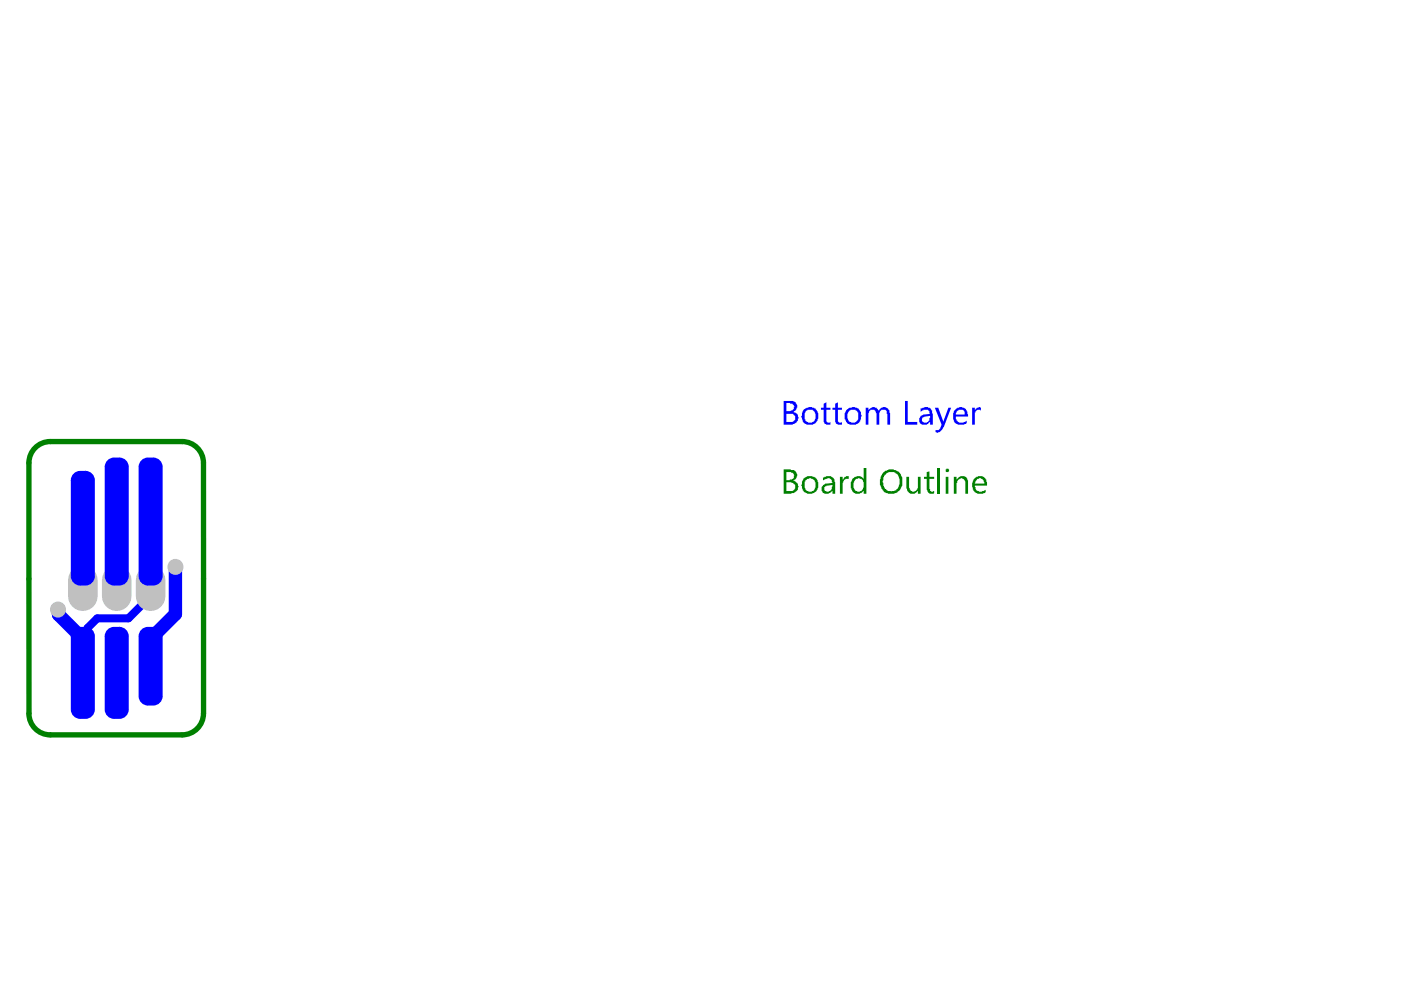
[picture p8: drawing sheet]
<svg xmlns="http://www.w3.org/2000/svg" width="297mm" height="210mm" viewBox="0 0 297 210" stroke-linecap="round" stroke-linejoin="round" font-family="sans-serif">
<path d="M6.1 98.1v53.2M10.7 93.6h27.9M43.1 98.1l.1 53.2M10.7 155.8h27.9" fill="none" stroke="#008000" stroke-width="1.1"/>
<g fill="#008000">
<path d="M178.1 101.1h.6v.7l.4-.7 .9-.1v.7v-.2h-.8l-.4 .5-.1 .4v2.3h-.6z"/>
<path d="M192.2 101.1h.5v2.3l.2 .1a.71 .71 0 0 0 .5 .7 .71 .71 0 0 0 .8-.2l.4-.5v-2.4h.6v3.6h-.6v-.6h-.1a1.15 1.15 0 0 1-1.3 .6 1.15 1.15 0 0 1-.9-1l-.1-.2z"/>
<path d="M196.5 100.1l.6-.2v1.2h1v.4h-1v2.2h.1a.44 .44 0 0 0 .2 .5 .44 .44 0 0 0 .5-.1h.2l-.2 .6h-.8l-.5-.4-.1-.5v-2.3h-.6v-.4h.6z"/>
<path d="M198.8 99.2h.6v5.5h-.6z"/>
<path d="M202.2 101.1h.6v.6a1.46 1.46 0 0 1 1.7-.7v.1a.55 .55 0 0 1 .6 .7h.1v2.9h-.5v-2.2a.97 .97 0 0 0-1-1.1v.1h-.3l-.5 .5v.4h-.1v2.3h-.6z"/>
<path d="M166.7 100.1v1.7h.7v-.1a.75 .75 0 0 0 .9-.5 .75 .75 0 0 0-.4-1l-.2-.1zM166.7 102.2v1.9h1.3l.2-.1a.85 .85 0 0 0 .4-.9 .85 .85 0 0 0-.7-.7l-.2-.2zM166.2 99.5h1.4l.1 .2a1.13 1.13 0 0 1 1.2 .6 1.13 1.13 0 0 1-.3 1.4l-.4 .3 .5 .1a1.46 1.46 0 0 1 .2 2l-.3 .3-.9 .3h-1.5z"/>
<path d="M170.8 101.8v.2a2.15 2.15 0 0 0 .2 2.1l.5 .2h.5l.2-.2a.55 .55 0 0 0 .6-.7h.1v-.3a1.43 1.43 0 0 0-1.1-1.7zM170.3 101.5a2.12 2.12 0 0 1 2.6-.3 2.5 2.5 0 0 1 .2 3.1h-.2a1.81 1.81 0 0 1-2.2 .1 1.81 1.81 0 0 1-.7-2.2z"/>
<path d="M174.8 103.3a.58 .58 0 0 0 .4 .8l.2 .2a1 1 0 0 0 1-.9l.1-.6-1.3 .2v.1zM174.5 101.2h.1a1.48 1.48 0 0 1 2.3 .6l.2 .4v2.5h-.6v-.6l-.3 .2a1.11 1.11 0 0 1-1.1 .4 1.11 1.11 0 0 1-.9-.9 1.02 1.02 0 0 1 .7-1.1v-.2l1.6-.1-.1-.2a.67 .67 0 0 0-.3-.7 .67 .67 0 0 0-.7 0l-.9 .3z"/>
<path d="M180.7 101.5h.1a1.43 1.43 0 0 1 2.3 0v-2.3h.6v5.5h-.6v-.7a1.39 1.39 0 0 1-1.4 .7 1.39 1.39 0 0 1-1.2-1.2h-.1v-1.3l.3-.4zM181.1 102a2.15 2.15 0 0 0 .3 2.1h.3a.76 .76 0 0 0 1.1-.3l.2-.4h.1v-1.2a1.07 1.07 0 0 0-1.7-.5z"/>
<path d="M187.6 100.7l-.3 .7a2.27 2.27 0 0 0 .8 2.6l.2 .1a2.61 2.61 0 0 0 2-.4 3.1 3.1 0 0 0 0-3.2h-.1a1.97 1.97 0 0 0-2.3-.1zM187.3 100.1h.1a2.44 2.44 0 0 1 2.9-.1 2.44 2.44 0 0 1 1 2.7v.1a2.45 2.45 0 0 1-4 1.3 2.67 2.67 0 0 1-.6-2.6 1.64 1.64 0 0 1 .6-1.3z"/>
<path d="M200.5 99.5a.4 .4 0 0 1 .5-.1 .4 .4 0 0 1 .2 .4 .39 .39 0 0 1-.5 .3 .39 .39 0 0 1-.2-.6zM200.5 101.1h.6v3.6h-.6z"/>
<path d="M206.8 102l-.1 .5h2v-.3a.98 .98 0 0 0-1.6-.5zM206.4 101.7a1.58 1.58 0 0 1 2.7 .1l.2 1.2h-2.6v.3h.1a.62 .62 0 0 0 .1 .6 .62 .62 0 0 0 .6 .2v.2h.6l.9-.5v.6a1.82 1.82 0 0 1-2 .1 1.82 1.82 0 0 1-.9-1.8z"/>
</g>
<path d="M10.7 93.6a4.5 4.5 0 0 0-4.6 4.5M38.6 93.6a4.5 4.5 0 0 1 4.5 4.5M6.1 151.3a4.5 4.5 0 0 0 4.6 4.5M43.1 151.3a4.5 4.5 0 0 1-4.5 4.5" fill="none" stroke="#008000" stroke-width="1.1"/>
<path d="M31.9 124.7l-1 1.1v1.2M31.9 125.9l-.4 .5v1.1l-.4 .4h-.7l-3.2 3.2h-6.6l-2 2.1v.6l-.4 .4h-.6v8.5" fill="none" stroke="#00f" stroke-width="1.7"/>
<path d="M12.3 129.2l.1 1.1 4.2 4.2h.3l.7 .7v6.9M37.2 120.2v10l-5 5" fill="none" stroke="#00f" stroke-width="2.8"/>
<path d="M31.1 128.1h.8" fill="none" stroke="#00f" stroke-width="1.1"/>
<g fill="#00f">
<path d="M174.6 85.6l.6-.3v1.2h.9v.4h-.9v2a.53 .53 0 0 0 .2 .6 .53 .53 0 0 0 .7 0v.5h-.3a.86 .86 0 0 1-1.2-1v-2.1h-.5v-.4h.5z"/>
<path d="M177.1 85.6l.6-.3v1.2h.8v.4h-.8v2a.53 .53 0 0 0 .2 .6 .53 .53 0 0 0 .6 0v.5h-.3a.86 .86 0 0 1-1.1-1v-2.1h-.6v-.4h.6z"/>
<path d="M183.5 86.5h.6v.5l.2-.1a1.11 1.11 0 0 1 1-.6 1.11 1.11 0 0 1 1 .7l.1-.1a1.23 1.23 0 0 1 2.2 .1l.1 .6v2.4h-.6v-2.3h-.1a.71 .71 0 0 0-.4-.8 .71 .71 0 0 0-.9 .3l-.3 .3v2.5h-.6v-2.4h-.1a.58 .58 0 0 0-.7-.7h-.2a.51 .51 0 0 0-.5 .6l-.2 .1v2.4h-.6z"/>
<path d="M191.9 85h.6v4.5h2v.5h-2.6z"/>
<path d="M198.2 86.5h.7l1 3 1.2-3h.6l-1.8 4.4-.7 .7h-.3v.2l-.6-.2v-.4a.64 .64 0 0 0 .9-.3h.2l.2-.9z"/>
<path d="M206.1 86.5h.6v.7v-.3l.4-.3a.55 .55 0 0 1 .9-.1v.5l-.5-.1a.55 .55 0 0 0-.7 .6h-.1v2.5h-.6z"/>
<path d="M166.7 85.4v1.8h.9l.1-.2a.55 .55 0 0 0 .6-.7h.2l-.2-.1a.55 .55 0 0 0-.7-.6l-.2-.2zM166.7 87.7v1.8h1.3a.91 .91 0 0 0 .6-1.2 .91 .91 0 0 0-1.2-.6zM166.2 85h1.5a1.25 1.25 0 0 1 1.3 1.5h-.1l-.2 .5-.5 .3 .3 .2a1.11 1.11 0 0 1 .7 1.5l-.3 .6-.9 .4h-1.8z"/>
<path d="M170.8 87.3v.2a1.39 1.39 0 0 0-.1 1.5 1.39 1.39 0 0 0 1.5 .6v-.1a.51 .51 0 0 0 .6-.6 1.34 1.34 0 0 0-.5-1.9v-.1h-1.1zM170.3 86.9l.5-.3a1.88 1.88 0 0 1 2 0l.1 .1a2.11 2.11 0 0 1-.3 3.2h-.1a1.78 1.78 0 0 1-2.3-.6l-.3-1.1h.1v-.7h.2z"/>
<path d="M180 87.2a1.72 1.72 0 0 0 .2 2.3 1.16 1.16 0 0 0 1.8-.9v-.3a1.2 1.2 0 0 0-.5-1.3 1.2 1.2 0 0 0-1.4 0zM179.4 87a2.39 2.39 0 0 1 2.3-.5l.3 .1a2.39 2.39 0 0 1 .5 2.3l-.1 .3a1.87 1.87 0 0 1-2.9 .4v-.1a1.67 1.67 0 0 1-.3-2z"/>
<path d="M195.6 88.5v.1a.61 .61 0 0 0 .3 1h.6l.6-.4 .1-1zM195.2 86.6h.3a1.37 1.37 0 0 1 2 .3l.3 .8v2.3h-.6v-.5h-.1a1.3 1.3 0 0 1-2.2 0 1.24 1.24 0 0 1 1.1-1.6l1.2-.2-.1-.2a.55 .55 0 0 0-.8-.6h-.5v.1h-.3l-.3 .3z"/>
<path d="M202.8 87.3l-.1 .6h1.8a.87 .87 0 0 0-.4-1 .87 .87 0 0 0-1 .1zM202.2 87.2l.7-.7h.3a1.35 1.35 0 0 1 1.9 1.2l.1 .6h-2.5v.2a1.09 1.09 0 0 0 1.4 1.1l.6-.1 .3-.3v.6a2.52 2.52 0 0 1-2.6-.2 3.5 3.5 0 0 1-.2-2.4z"/>
</g>
<g fill="#c0c0c0">
<circle cx="24.7" cy="142.7" r="1.7"/>
<circle cx="12.3" cy="129.2" r="1.7"/>
<circle cx="37.2" cy="120.2" r="1.7"/>
<circle cx="24.7" cy="106.8" r="1.7"/>
</g>
<path d="M17.6 123v3.4M24.7 123v3.4M31.9 123v3.4" fill="none" stroke="#c0c0c0" stroke-width="6.3"/>
<g fill="#00f">
<path d="M15 101.8l2-2h1.1l2 2v20.4l-2 2h-1.1l-2-2z" fill-rule="evenodd"/>
<path d="M29.4 99l2-2h1.1l2 2v23.2l-2 2h-1.1l-2-2z" fill-rule="evenodd"/>
<path d="M22.2 99l2-2h1.1l2 2v23.2l-2 2h-1.1l-2-2z" fill-rule="evenodd"/>
<path d="M22.2 134.9l2-2h1.1l2 2v15.5l-2 2h-1.1l-2-2z" fill-rule="evenodd"/>
<path d="M29.4 134.9l2-2h1.1l2 2v12.7l-2 2h-1.1l-2-2z" fill-rule="evenodd"/>
<path d="M15 134.9l2-2h1.1l2 2v15.5l-2 2h-1.1l-2-2z" fill-rule="evenodd"/>
</g>
<g fill="#00f">
<path d="M17 122.2v2zM15 122.2h2v2a1.99 1.99 0 0 1-2-2z"/>
<path d="M18.1 122.2h2zM18.1 122.2h2a1.99 1.99 0 0 1-2 2z"/>
<path d="M18.1 99.8v2zM18.1 99.8a1.99 1.99 0 0 1 2 2h-2z"/>
<path d="M15 101.8h2zM15.6 100.4l.9-.5 .5-.1v2h-2l.1-.5z"/>
<path d="M31.4 122.2v2zM29.4 122.2h2v2a1.99 1.99 0 0 1-2-2z"/>
<path d="M32.5 122.2h2zM32.5 122.2h2a1.99 1.99 0 0 1-2 2z"/>
<path d="M32.5 97v2zM32.5 97a1.99 1.99 0 0 1 2 2h-2z"/>
<path d="M29.4 99h2zM30 97.6l.8-.5 .6-.1v2h-2l.1-.5z"/>
<path d="M24.2 122.2v2zM22.2 122.2h2v2a1.99 1.99 0 0 1-2-2z"/>
<path d="M25.3 122.2h2zM25.3 122.2h2a1.99 1.99 0 0 1-2 2z"/>
<path d="M25.3 97v2zM25.3 97a1.99 1.99 0 0 1 2 2h-2z"/>
<path d="M22.2 99h2zM22.8 97.6l.9-.5 .5-.1v2h-2l.1-.5z"/>
<path d="M24.2 150.4v2zM22.2 150.4h2v2a1.99 1.99 0 0 1-2-2z"/>
<path d="M25.3 150.4h2zM25.3 150.4h2a1.99 1.99 0 0 1-2 2z"/>
<path d="M25.3 132.9v2zM25.3 132.9a1.99 1.99 0 0 1 2 2h-2z"/>
<path d="M22.2 134.9h2zM22.8 133.5l.9-.5 .5-.1v2h-2l.1-.5z"/>
<path d="M31.4 147.6v2zM29.4 147.6h2v2a1.99 1.99 0 0 1-2-2z"/>
<path d="M32.5 147.6h2zM32.5 147.6h2a1.99 1.99 0 0 1-2 2z"/>
<path d="M32.5 132.9v2zM32.5 132.9a1.99 1.99 0 0 1 2 2h-2z"/>
<path d="M29.4 134.9h2zM30 133.5l.8-.5 .6-.1v2h-2l.1-.5z"/>
<path d="M17 150.4v2zM15 150.4h2v2a1.99 1.99 0 0 1-2-2z"/>
<path d="M18.1 150.4h2zM18.1 150.4h2a1.99 1.99 0 0 1-2 2z"/>
<path d="M18.1 132.9v2zM18.1 132.9a1.99 1.99 0 0 1 2 2h-2z"/>
<path d="M15 134.9h2zM15.6 133.5l.9-.5 .5-.1v2h-2l.1-.5z"/>
</g>
</svg>
